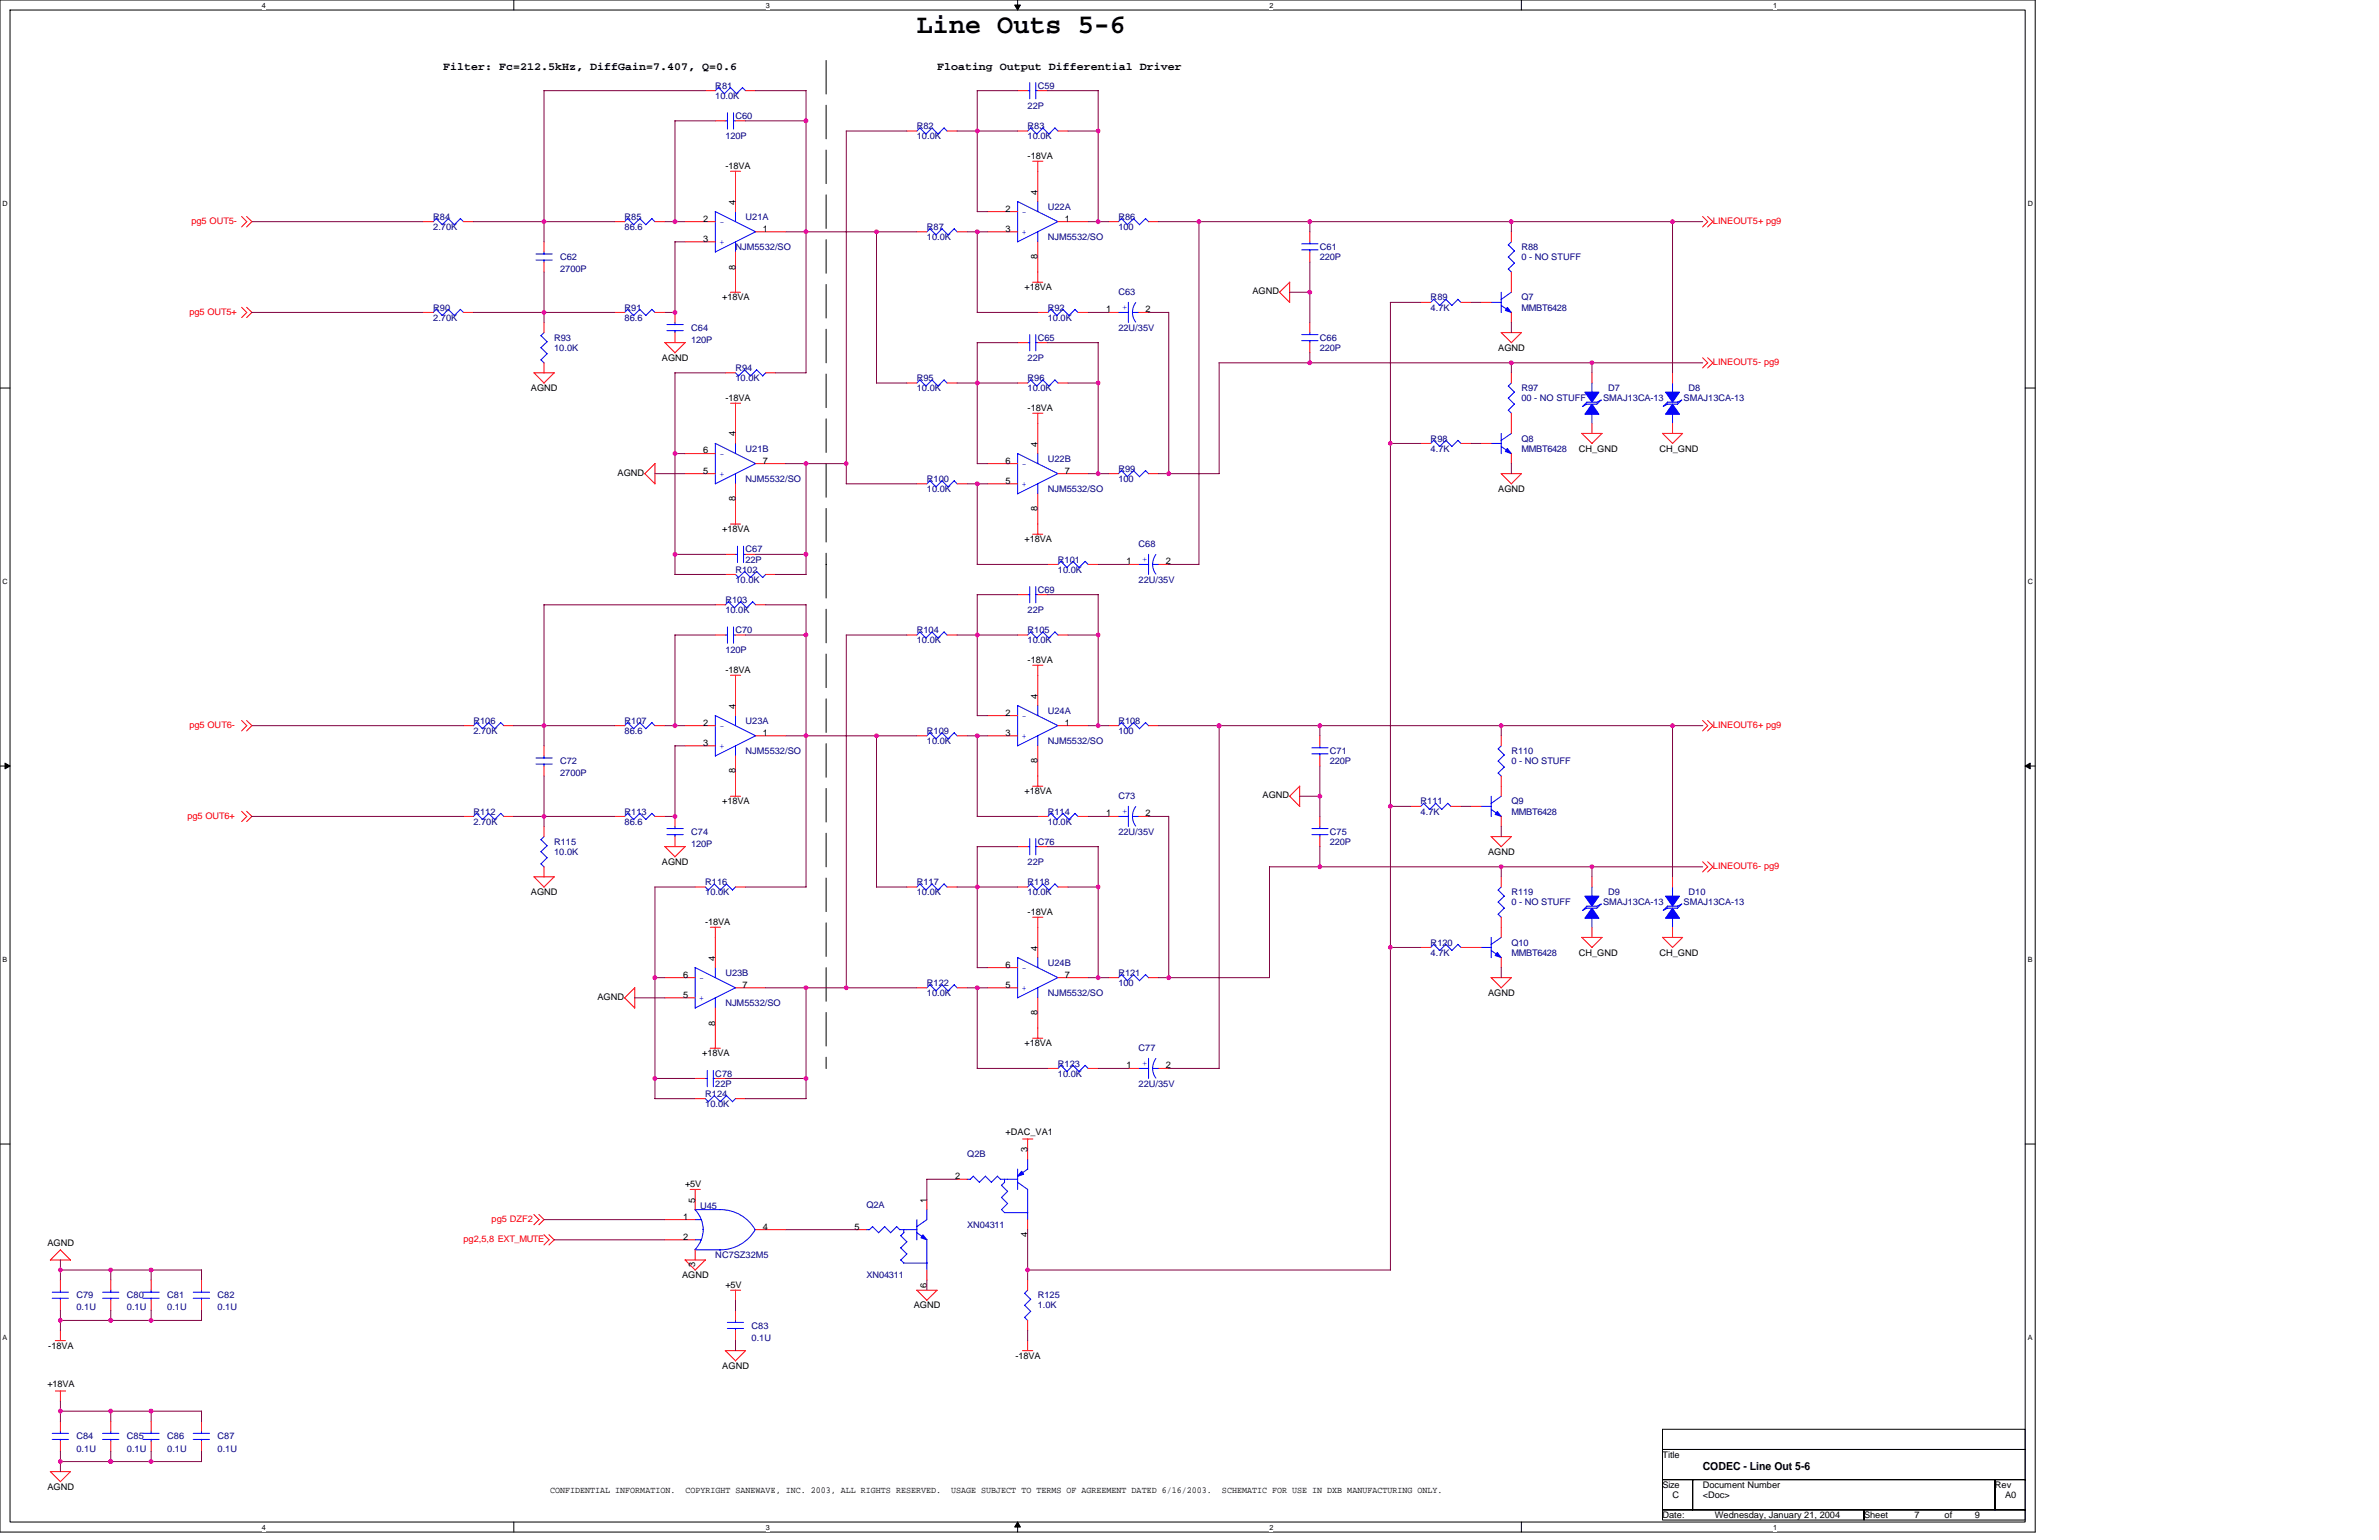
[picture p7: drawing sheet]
<svg xmlns="http://www.w3.org/2000/svg" width="432mm" height="279mm" viewBox="0 0 432 279" stroke-linecap="round" stroke-linejoin="round" font-family="sans-serif">
<defs><g id="words">
<text font-size="4.9" x="166.4" y="6">Line Outs 5-6</text>
<g font-size="2">
<text x="80.5" y="12.7">Filter: Fc=212.5kHz, DiffGain=7.407, Q=0.6</text>
<text x="170.1" y="12.7">Floating Output Differential Driver</text>
<text x="309.1" y="266.7">CODEC - Line Out 5-6</text>
</g>
<g font-size="1.7" fill="#000080">
<text x="129.8" y="16.1">R81</text>
<text x="129.8" y="17.9">10.0K</text>
<text x="188.4" y="16.1">C59</text>
<text x="133.5" y="21.6">C60</text>
<text x="166.4" y="23.4">R82</text>
<text x="186.5" y="23.4">R83</text>
<text x="186.5" y="19.8">22P</text>
<text x="131.7" y="25.3">120P</text>
<text x="166.4" y="25.3">10.0K</text>
<text x="186.5" y="25.3">10.0K</text>
<text x="78.6" y="39.9">R84</text>
<text x="78.6" y="41.7">2.70K</text>
<text x="113.4" y="39.9">R85</text>
<text x="113.4" y="41.7">86.6</text>
<text x="135.3" y="39.9">U21A</text>
<text x="168.2" y="41.7">R87</text>
<text x="190.2" y="38.1">U22A</text>
<text x="203" y="39.9">R86</text>
<text x="203" y="41.7">100</text>
<text x="101.7" y="47.2">C62</text>
<text x="133.5" y="45.4">NJM5532/SO</text>
<text x="168.2" y="43.5">10.0K</text>
<text x="190.2" y="43.5">NJM5532/SO</text>
<text x="239.6" y="45.4">C61</text>
<text x="239.6" y="47.2">220P</text>
<text x="276.1" y="45.4">R88</text>
<text x="276.1" y="47.2">0 - NO STUFF</text>
<text x="101.7" y="49.4">2700P</text>
<text x="203" y="53.6">C63</text>
<text x="78.6" y="56.3">R90</text>
<text x="78.6" y="58.2">2.70K</text>
<text x="113.4" y="56.3">R91</text>
<text x="113.4" y="58.2">86.6</text>
<text x="125.5" y="60">C64</text>
<text x="190.2" y="56.3">R92</text>
<text x="190.2" y="58.2">10.0K</text>
<text x="203" y="60">22U/35V</text>
<text x="259.7" y="54.5">R89</text>
<text x="259.7" y="56.3">4.7K</text>
<text x="276.1" y="54.5">Q7</text>
<text x="276.1" y="56.3">MMBT6428</text>
<text x="100.6" y="61.8">R93</text>
<text x="100.6" y="63.6">10.0K</text>
<text x="125.5" y="62.2">120P</text>
<text x="186.5" y="65.5">22P</text>
<text x="188.4" y="61.8">C65</text>
<text x="239.6" y="61.8">C66</text>
<text x="239.6" y="63.6">220P</text>
<text x="133.5" y="67.3">R94</text>
<text x="133.5" y="69.1">10.0K</text>
<text x="166.4" y="69.1">R95</text>
<text x="166.4" y="71">10.0K</text>
<text x="186.5" y="69.1">R96</text>
<text x="186.5" y="71">10.0K</text>
<text x="276.1" y="71">R97</text>
<text x="291.9" y="71">D7</text>
<text x="306.5" y="71">D8</text>
<text x="276.1" y="72.8">00 - NO STUFF</text>
<text x="291" y="72.8">SMAJ13CA-13</text>
<text x="305.6" y="72.8">SMAJ13CA-13</text>
<text x="135.3" y="81.9">U21B</text>
<text x="190.2" y="83.8">U22B</text>
<text x="259.7" y="80.1">R98</text>
<text x="259.7" y="81.9">4.7K</text>
<text x="276.1" y="80.1">Q8</text>
<text x="276.1" y="81.9">MMBT6428</text>
<text x="135.3" y="87.4">NJM5532/SO</text>
<text x="168.2" y="87.4">R100</text>
<text x="168.2" y="89.3">10.0K</text>
<text x="190.2" y="89.3">NJM5532/SO</text>
<text x="203" y="85.6">R99</text>
<text x="203" y="87.4">100</text>
<text x="135.3" y="100.2">C67</text>
<text x="206.7" y="99.3">C68</text>
<text x="133.5" y="103.9">R102</text>
<text x="133.5" y="105.7">10.0K</text>
<text x="135.3" y="102.1">22P</text>
<text x="188.4" y="107.5">C69</text>
<text x="192" y="102.1">R101</text>
<text x="192" y="103.9">10.0K</text>
<text x="206.7" y="105.7">22U/35V</text>
<text x="131.7" y="109.4">R103</text>
<text x="131.7" y="111.2">10.0K</text>
<text x="186.5" y="111.2">22P</text>
<text x="131.7" y="118.5">120P</text>
<text x="133.5" y="114.9">C70</text>
<text x="166.4" y="114.9">R104</text>
<text x="166.4" y="116.7">10.0K</text>
<text x="186.5" y="114.9">R105</text>
<text x="186.5" y="116.7">10.0K</text>
<text x="85.9" y="131.3">R106</text>
<text x="113.4" y="131.3">R107</text>
<text x="135.3" y="131.3">U23A</text>
<text x="190.2" y="129.5">U24A</text>
<text x="203" y="131.3">R108</text>
<text x="85.9" y="133.1">2.70K</text>
<text x="113.4" y="133.1">86.6</text>
<text x="135.3" y="136.8">NJM5532/SO</text>
<text x="168.2" y="133.1">R109</text>
<text x="168.2" y="135">10.0K</text>
<text x="190.2" y="135">NJM5532/SO</text>
<text x="203" y="133.1">100</text>
<text x="241.4" y="136.8">C71</text>
<text x="274.3" y="136.8">R110</text>
<text x="101.7" y="138.6">C72</text>
<text x="101.7" y="140.8">2700P</text>
<text x="241.4" y="138.6">220P</text>
<text x="274.3" y="138.6">0 - NO STUFF</text>
<text x="85.9" y="147.8">R112</text>
<text x="85.9" y="149.6">2.70K</text>
<text x="113.4" y="147.8">R113</text>
<text x="113.4" y="149.6">86.6</text>
<text x="190.2" y="147.8">R114</text>
<text x="190.2" y="149.6">10.0K</text>
<text x="203" y="145">C73</text>
<text x="257.9" y="145.9">R111</text>
<text x="257.9" y="147.8">4.7K</text>
<text x="274.3" y="145.9">Q9</text>
<text x="274.3" y="147.8">MMBT6428</text>
<text x="100.6" y="153.3">R115</text>
<text x="100.6" y="155.1">10.0K</text>
<text x="125.5" y="151.4">C74</text>
<text x="125.5" y="153.6">120P</text>
<text x="188.4" y="153.3">C76</text>
<text x="203" y="151.4">22U/35V</text>
<text x="241.4" y="151.4">C75</text>
<text x="241.4" y="153.3">220P</text>
<text x="128" y="160.6">R116</text>
<text x="166.4" y="160.6">R117</text>
<text x="186.5" y="160.6">R118</text>
<text x="186.5" y="156.9">22P</text>
<text x="128" y="162.4">10.0K</text>
<text x="166.4" y="162.4">10.0K</text>
<text x="186.5" y="162.4">10.0K</text>
<text x="274.3" y="162.4">R119</text>
<text x="274.3" y="164.2">0 - NO STUFF</text>
<text x="291" y="164.2">SMAJ13CA-13</text>
<text x="291.9" y="162.4">D9</text>
<text x="305.6" y="164.2">SMAJ13CA-13</text>
<text x="306.5" y="162.4">D10</text>
<text x="259.7" y="171.6">R120</text>
<text x="259.7" y="173.4">4.7K</text>
<text x="274.3" y="171.6">Q10</text>
<text x="274.3" y="173.4">MMBT6428</text>
<text x="131.7" y="177">U23B</text>
<text x="168.2" y="178.9">R122</text>
<text x="190.2" y="175.2">U24B</text>
<text x="203" y="177">R121</text>
<text x="203" y="178.9">100</text>
<text x="131.7" y="182.5">NJM5532/SO</text>
<text x="168.2" y="180.7">10.0K</text>
<text x="190.2" y="180.7">NJM5532/SO</text>
<text x="206.7" y="190.8">C77</text>
<text x="129.8" y="195.3">C78</text>
<text x="129.8" y="197.1">22P</text>
<text x="192" y="193.5">R123</text>
<text x="192" y="195.3">10.0K</text>
<text x="206.7" y="197.1">22U/35V</text>
<text x="128" y="199">R124</text>
<text x="128" y="200.8">10.0K</text>
<text x="175.6" y="210">Q2B</text>
<text x="127.1" y="219.3">U45</text>
<text x="157.3" y="219.1">Q2A</text>
<text x="175.6" y="222.8">XN04311</text>
<text x="129.8" y="228.2">NC7SZ32M5</text>
<text x="157.3" y="231.9">XN04311</text>
<text x="13.9" y="235.6">C79</text>
<text x="13.9" y="237.7">0.1U</text>
<text x="23" y="235.6">C80</text>
<text x="23" y="237.7">0.1U</text>
<text x="30.4" y="235.6">C81</text>
<text x="30.4" y="237.7">0.1U</text>
<text x="39.5" y="235.6">C82</text>
<text x="39.5" y="237.7">0.1U</text>
<text x="188.4" y="235.6">R125</text>
<text x="188.4" y="237.4">1.0K</text>
<text x="136.4" y="241">C83</text>
<text x="136.4" y="243.2">0.1U</text>
<text x="13.9" y="261.2">C84</text>
<text x="13.9" y="263.4">0.1U</text>
<text x="23" y="261.2">C85</text>
<text x="23" y="263.4">0.1U</text>
<text x="30.4" y="261.2">C86</text>
<text x="30.4" y="263.4">0.1U</text>
<text x="39.5" y="261.2">C87</text>
<text x="39.5" y="263.4">0.1U</text>
</g>
<g font-size="1.7">
<text x="186.5" y="28.9">-18VA</text>
<text x="131.7" y="30.7">-18VA</text>
<text x="188.3" y="35.3" transform="rotate(-90 188.3 35.3)">4</text>
<text x="127.6" y="40.2">2</text>
<text x="133.5" y="37.1" transform="rotate(-90 133.5 37.1)">4</text>
<text x="182.5" y="38.4">2</text>
<text x="193.3" y="40.2">1</text>
<text x="127.6" y="43.9">3</text>
<text x="138.4" y="42">1</text>
<text x="182.5" y="42">3</text>
<text x="188.3" y="47.1" transform="rotate(-90 188.3 47.1)">8</text>
<text x="133.5" y="48.9" transform="rotate(-90 133.5 48.9)">8</text>
<text x="186" y="52.7">+18VA</text>
<text x="227.3" y="53.4">AGND</text>
<text x="131.1" y="54.5">+18VA</text>
<text x="200.8" y="56.7">1</text>
<text x="207.9" y="56.7">2</text>
<text x="120.1" y="65.5">AGND</text>
<text x="271.9" y="63.6">AGND</text>
<text x="96.4" y="71">AGND</text>
<text x="131.7" y="72.8">-18VA</text>
<text x="186.5" y="74.6">-18VA</text>
<text x="127.6" y="82.3">6</text>
<text x="133.5" y="79.2" transform="rotate(-90 133.5 79.2)">4</text>
<text x="188.3" y="81" transform="rotate(-90 188.3 81)">4</text>
<text x="286.6" y="81.9">CH_GND</text>
<text x="301.2" y="81.9">CH_GND</text>
<text x="112.1" y="86.3">AGND</text>
<text x="127.6" y="85.9">5</text>
<text x="138.4" y="84.1">7</text>
<text x="182.5" y="87.8">5</text>
<text x="182.5" y="84.1">6</text>
<text x="193.3" y="85.9">7</text>
<text x="271.9" y="89.3">AGND</text>
<text x="133.5" y="91" transform="rotate(-90 133.5 91)">8</text>
<text x="188.3" y="92.8" transform="rotate(-90 188.3 92.8)">8</text>
<text x="131.1" y="96.6">+18VA</text>
<text x="186" y="98.4">+18VA</text>
<text x="204.4" y="102.4">1</text>
<text x="211.6" y="102.4">2</text>
<text x="131.7" y="122.2">-18VA</text>
<text x="186.5" y="120.4">-18VA</text>
<text x="127.6" y="131.6">2</text>
<text x="133.5" y="128.6" transform="rotate(-90 133.5 128.6)">4</text>
<text x="182.5" y="129.8">2</text>
<text x="188.3" y="126.7" transform="rotate(-90 188.3 126.7)">4</text>
<text x="193.3" y="131.6">1</text>
<text x="127.6" y="135.3">3</text>
<text x="138.4" y="133.5">1</text>
<text x="182.5" y="133.5">3</text>
<text x="133.5" y="140.3" transform="rotate(-90 133.5 140.3)">8</text>
<text x="188.3" y="138.5" transform="rotate(-90 188.3 138.5)">8</text>
<text x="131.1" y="145.9">+18VA</text>
<text x="186" y="144.1">+18VA</text>
<text x="200.8" y="148.1">1</text>
<text x="207.9" y="148.1">2</text>
<text x="229.2" y="144.8">AGND</text>
<text x="270.1" y="155.1">AGND</text>
<text x="120.1" y="156.9">AGND</text>
<text x="96.4" y="162.4">AGND</text>
<text x="128" y="167.9">-18VA</text>
<text x="186.5" y="166.1">-18VA</text>
<text x="188.3" y="172.5" transform="rotate(-90 188.3 172.5)">4</text>
<text x="286.6" y="173.4">CH_GND</text>
<text x="301.2" y="173.4">CH_GND</text>
<text x="124" y="177.4">6</text>
<text x="129.8" y="174.3" transform="rotate(-90 129.8 174.3)">4</text>
<text x="134.8" y="179.2">7</text>
<text x="182.5" y="179.2">5</text>
<text x="182.5" y="175.5">6</text>
<text x="193.3" y="177.4">7</text>
<text x="108.4" y="181.4">AGND</text>
<text x="124" y="181">5</text>
<text x="188.3" y="184.2" transform="rotate(-90 188.3 184.2)">8</text>
<text x="270.1" y="180.7">AGND</text>
<text x="127.5" y="191.7">+18VA</text>
<text x="129.8" y="186.1" transform="rotate(-90 129.8 186.1)">8</text>
<text x="186" y="189.8">+18VA</text>
<text x="204.4" y="193.8">1</text>
<text x="211.6" y="193.8">2</text>
<text x="182.5" y="205.9">+DAC_VA1</text>
<text x="186.5" y="209" transform="rotate(-90 186.5 209)">3</text>
<text x="124.4" y="215.4">+5V</text>
<text x="173.4" y="213.9">2</text>
<text x="124" y="221.3">1</text>
<text x="126.2" y="218.2" transform="rotate(-90 126.2 218.2)">5</text>
<text x="168.2" y="218.2" transform="rotate(-90 168.2 218.2)">1</text>
<text x="8.6" y="226.1">AGND</text>
<text x="124" y="224.9">2</text>
<text x="138.4" y="223.1">4</text>
<text x="155.1" y="223.1">5</text>
<text x="186.5" y="224.5" transform="rotate(-90 186.5 224.5)">4</text>
<text x="123.8" y="231.9">AGND</text>
<text x="126.2" y="229.9" transform="rotate(-90 126.2 229.9)">3</text>
<text x="131.7" y="233.7">+5V</text>
<text x="168.2" y="233.6" transform="rotate(-90 168.2 233.6)">6</text>
<text x="165.9" y="237.4">AGND</text>
<text x="8.8" y="244.7">-18VA</text>
<text x="8.6" y="251.7">+18VA</text>
<text x="131.1" y="248.4">AGND</text>
<text x="184.3" y="246.5">-18VA</text>
<text x="301.8" y="264.5">Title</text>
<text x="301.8" y="269.9">Size</text>
<text x="309.1" y="269.9">Document Number</text>
<text x="362.1" y="269.9">Rev</text>
<text x="8.6" y="270.3">AGND</text>
<text x="99.8" y="270.9">CONFIDENTIAL INFORMATION.</text>
<text x="124.4" y="270.9">COPYRIGHT SANEWAVE, INC. 2003, ALL RIGHTS RESERVED.</text>
<text x="172.6" y="270.9">USAGE SUBJECT TO TERMS OF AGREEMENT DATED 6/16/2003.</text>
<text x="221.8" y="270.9">SCHEMATIC FOR USE IN DXB MANUFACTURING ONLY.</text>
<text x="301.8" y="275.4">Date:</text>
<text x="303.6" y="271.8">C</text>
<text x="309.1" y="271.8">&lt;Doc&gt;</text>
<text x="311.3" y="275.4">Wednesday, January 21, 2004</text>
<text x="338.3" y="275.4">Sheet</text>
<text x="347.5" y="275.4">7</text>
<text x="353" y="275.4">of</text>
<text x="358.4" y="275.4">9</text>
<text x="363.9" y="271.8">A0</text>
</g>
<g font-size="1.7" fill="#f00">
<text x="34.7" y="40.6">pg5 OUT5-</text>
<text x="310.9" y="40.6">LINEOUT5+ pg9</text>
<text x="34.4" y="57.1">pg5 OUT5+</text>
<text x="310.9" y="66.2">LINEOUT5- pg9</text>
<text x="34.4" y="132.1">pg5 OUT6-</text>
<text x="310.9" y="132.1">LINEOUT6+ pg9</text>
<text x="34" y="148.5">pg5 OUT6+</text>
<text x="310.9" y="157.6">LINEOUT6- pg9</text>
<text x="89.2" y="221.7">pg5 DZF2</text>
<text x="84.1" y="225.3">pg2,5,8 EXT_MUTE</text>
</g>
<g font-size="1.7" fill="#00f">
<text x="131.5" y="39.9" transform="rotate(180 131.5 39.9)">-</text>
<text x="186.4" y="38.1" transform="rotate(180 186.4 38.1)">-</text>
<text x="186.4" y="41.8" transform="rotate(180 186.4 41.8)">+</text>
<text x="131.5" y="43.6" transform="rotate(180 131.5 43.6)">+</text>
<text x="204.6" y="56.3" transform="rotate(-90 204.6 56.3)">+</text>
<text x="131.5" y="82" transform="rotate(180 131.5 82)">-</text>
<text x="186.4" y="83.8" transform="rotate(180 186.4 83.8)">-</text>
<text x="131.5" y="85.7" transform="rotate(180 131.5 85.7)">+</text>
<text x="186.4" y="87.5" transform="rotate(180 186.4 87.5)">+</text>
<text x="208.2" y="102" transform="rotate(-90 208.2 102)">+</text>
<text x="131.5" y="131.4" transform="rotate(180 131.5 131.4)">-</text>
<text x="186.4" y="129.6" transform="rotate(180 186.4 129.6)">-</text>
<text x="131.5" y="135" transform="rotate(180 131.5 135)">+</text>
<text x="186.4" y="133.2" transform="rotate(180 186.4 133.2)">+</text>
<text x="204.6" y="147.8" transform="rotate(-90 204.6 147.8)">+</text>
<text x="127.8" y="177.1" transform="rotate(180 127.8 177.1)">-</text>
<text x="186.4" y="175.3" transform="rotate(180 186.4 175.3)">-</text>
<text x="186.4" y="178.9" transform="rotate(180 186.4 178.9)">+</text>
<text x="127.8" y="180.8" transform="rotate(180 127.8 180.8)">+</text>
<text x="208.2" y="193.5" transform="rotate(-90 208.2 193.5)">+</text>
</g>
<g font-size="1.3">
<text x="47.5" y="1.4">4</text>
<text x="139" y="1.4">3</text>
<text x="230.4" y="1.4">2</text>
<text x="321.9" y="1.4">1</text>
<text x=".5" y="37.3">D</text>
<text x="368" y="37.3">D</text>
<text x=".5" y="105.9">C</text>
<text x="368" y="105.9">C</text>
<text x=".5" y="174.5">B</text>
<text x="368" y="174.5">B</text>
<text x=".5" y="243">A</text>
<text x="368" y="243">A</text>
<text x="47.5" y="277.5">4</text>
<text x="139" y="277.5">3</text>
<text x="230.4" y="277.5">2</text>
<text x="321.9" y="277.5">1</text>
</g>
</g></defs>
<path d="M0 0h369.4v278h-369.4zM1.8 1.8h365.8v274.3h-365.8z" fill="none" stroke="#000" stroke-width=".18"/>
<g fill="#fff">
<path d="M47.5 .2h.8v1.5h-.8z"/>
<path d="M47.5 276.3h.8v1.5h-.8z"/>
</g>
<path d="M93.3 0v1.8M93.3 276.1v1.9" fill="none" stroke="#000" stroke-width=".18"/>
<g fill="#fff">
<path d="M139 .2h.7v1.5h-.7z"/>
<path d="M139 276.3h.7v1.5h-.7z"/>
</g>
<path d="M184.7 0v1.8M184.7 276.1v1.9" fill="none" stroke="#000" stroke-width=".18"/>
<path d="M184.2 .9h1l-.5 .9zM184.7 276.1l.5 1h-1z" fill="#000" stroke="#000" stroke-width=".18"/>
<g fill="#fff">
<path d="M230.4 .2h.7v1.5h-.7z"/>
<path d="M230.4 276.3h.7v1.5h-.7z"/>
</g>
<path d="M276.1 0v1.8M276.1 276.1v1.9" fill="none" stroke="#000" stroke-width=".18"/>
<g fill="#fff">
<path d="M321.9 .2h.7v1.5h-.7z"/>
<path d="M321.9 276.3h.7v1.5h-.7z"/>
<path d="M.5 36.1h.9v1.5h-.9z"/>
<path d="M368 36.1h1v1.5h-1z"/>
<path d="M.5 104.7h.9v1.5h-.9z"/>
<path d="M368 104.7h1v1.5h-1z"/>
</g>
<path d="M0 70.4h1.8M367.6 70.4h1.8" fill="none" stroke="#000" stroke-width=".18"/>
<g fill="#fff">
<path d="M.5 173.3h.8v1.4h-.8z"/>
<path d="M368 173.3h.9v1.4h-.9z"/>
</g>
<path d="M0 139h1.8M367.6 139h1.8" fill="none" stroke="#000" stroke-width=".18"/>
<path d="M.9 138.5l.9 .5-.9 .5zM367.6 139l.9-.5v1z" fill="#000" stroke="#000" stroke-width=".18"/>
<g fill="#fff">
<path d="M.5 241.9h.8v1.4h-.8z"/>
<path d="M368 241.9h.9v1.4h-.9z"/>
</g>
<path d="M0 207.6h1.8M367.6 207.6h1.8M301.8 259.3h65.8v3.7h-65.8zM301.8 263h65.8v5.5h-65.8zM301.8 268.5h5.4v5.4h-5.4zM301.8 273.9h36.5v1.9h-36.5zM307.2 268.5h54.9v5.4h-54.9zM338.3 273.9h29.3v1.9h-29.3zM362.1 268.5h5.5v5.4h-5.5z" fill="none" stroke="#000" stroke-width=".18"/>
<path d="M149.9 11v91.4M149.9 102.4v91.5" fill="none" stroke="#000" stroke-width=".18" stroke-dasharray="6.1 2"/>
<g fill="none" stroke="#f00" stroke-width=".18">
<path d="M128 16.4h1.8M135.3 16.4h1.9M184.7 16.4h1.8M188.4 16.4h1.8M43.9 39.3l.9 .9-.9 1M44.8 39.3l.9 .9-.9 1M129.8 21.9h1.9M132.6 31.1h1.8M133.5 31.1v7.3M133.5 21.9h1.8M164.6 23.8h1.8M171.9 23.8h1.8"/>
<path d="M179.2 38.4h5.5M184.7 23.8h1.8M187.5 29.3h1.8M188.4 29.3v7.3M192 23.8h1.8M309 39.3l1 .9-1 1M309.9 39.3l1 .9-1 1M43.9 55.8l.9 .9-.9 .9M44.8 55.8l.9 .9-.9 .9M76.8 40.2h1.8M76.8 56.7h1.8M84.1 40.2h1.8"/>
<path d="M84.1 56.7h1.8M98.7 43.9v1.8M98.7 47.5v1.9M98.7 58.5v1.8M111.5 40.2h1.9M111.5 56.7h1.9M118.9 40.2h1.8M118.9 56.7h1.8M122.5 56.7v1.8M124.4 40.2h5.4M124.4 43.9h5.4M132.6 53h1.8"/>
<path d="M133.5 45.7v7.3M137.2 42.1h5.4M166.4 42.1h1.8M173.7 42.1h1.9M179.2 42.1h5.5M187.4 51.2h1.9M188.4 43.9v7.3M188.4 56.7h1.8M192 40.2h5.5M195.7 56.7h1.8M201.2 40.2h1.8M201.2 56.7h1.8"/>
<path d="M206.7 56.7h1.8M208.5 40.2h1.8M232.2 53l1.9 1.9M232.2 53l1.9-1.8v3.7M237.7 42.1v1.8M237.7 45.7v1.8M237.7 58.5v1.8M257.9 54.9h1.8M265.2 54.9h1.8M268.8 54.9h1.9M274.3 42.1v1.8M274.3 49.4v3.6"/>
<path d="M274.3 56.7v1.8M96.9 67.6l1.8 1.9M96.9 67.6h3.7l-1.9 1.9M98.7 65.8v1.8M120.7 62.1l1.8 1.9M120.7 62.2h3.7l-1.9 1.8M122.5 60.3v1.9M131.7 67.6h1.8M132.6 73.2h1.8M133.5 73.2v7.3M139 67.6h1.8M164.6 69.5h1.8"/>
<path d="M171.9 69.5h1.8M184.7 62.2h1.8M184.7 69.5h1.8M187.5 75h1.8M188.4 75v7.3M188.4 62.2h1.8M192 69.5h1.8M237.7 62.2v1.8M272.5 60.3l1.8 1.9 1.9-1.9h-3.7M274.3 67.6v1.9M274.3 75v3.6M287.1 78.6l1.8 1.9"/>
<path d="M287.1 78.6h3.7l-1.9 1.9M288.9 67.6v1.9M288.9 76.8v1.8M301.7 78.6l1.9 1.9M301.8 78.6h3.6M303.6 67.6v1.9M303.6 76.8v1.8M305.4 78.6l-1.8 1.9M309 64.9l1 .9-1 1M309.9 64.9l1 .9-1 1M117 85.9l1.9 1.9M118.9 84.1v3.7"/>
<path d="M118.9 84.1l-1.9 1.8M124.4 85.9h5.4M124.4 82.3h5.4M132.6 95.1h1.8M133.5 87.8v7.3M137.2 84.1h5.4M166.4 87.8h1.8M173.7 87.8h1.9M179.2 87.8h5.5M179.2 84.1h5.5M187.4 96.9h1.9M188.4 89.6v7.3"/>
<path d="M192 85.9h5.5M201.2 85.9h1.8M208.5 85.9h1.8M257.9 80.5h1.8M265.2 80.5h1.8M268.8 80.5h1.9M272.5 85.9l1.8 1.9M272.5 85.9h3.7l-1.9 1.9M274.3 82.3v1.8M129.8 115.2h1.9M129.8 109.7h1.9M131.7 104.2h1.8"/>
<path d="M131.7 100.6h1.8M133.5 115.2h1.8M135.3 100.6h1.9M137.2 109.7h1.8M139 104.2h1.8M164.6 115.2h1.8M171.9 115.2h1.8M184.7 115.2h1.8M184.7 107.9h1.8M188.4 107.9h1.8M190.2 102.4h1.8M192 115.2h1.8"/>
<path d="M197.5 102.4h1.8M204.8 102.4h1.9M210.3 102.4h1.8M43.9 130.7l.9 1-.9 .9M44.8 130.7l.9 1-.9 .9M84.1 131.7h1.8M91.4 131.7h1.9M98.7 135.3v1.9M98.7 139v1.8M111.5 131.7h1.9M118.9 131.7h1.8M124.4 131.7h5.4"/>
<path d="M124.4 135.3h5.4M132.6 122.5h1.8M133.5 122.5v7.3M133.5 137.2v7.3M137.2 133.5h5.4M166.4 133.5h1.8M173.7 133.5h1.9M179.2 133.5h5.5M179.2 129.8h5.5M187.5 120.7h1.8M188.4 120.7v7.3M188.4 135.3v7.3"/>
<path d="M192 131.7h5.5M201.2 131.7h1.8M208.5 131.7h1.8M239.6 133.5v1.8M239.6 137.2v1.8M272.5 133.5v1.8M309 130.7l1 1-1 .9M309.9 130.7l1 1-1 .9M43.9 147.2l.9 .9-.9 1M44.8 147.2l.9 .9-.9 1M84.1 148.1h1.8M91.4 148.1h1.9"/>
<path d="M96.9 159.1h3.7l-1.9 1.9zM98.7 149.9v1.9M98.7 157.3v1.8M111.5 148.1h1.9M118.9 148.1h1.8M120.7 153.6l1.8 1.8M120.7 153.6h3.7l-1.9 1.9M122.5 148.1v1.8M122.5 151.8v1.8M132.6 144.5h1.8M184.7 153.6h1.8M187.4 142.6h1.9"/>
<path d="M188.4 153.6h1.8M188.4 148.1h1.8M195.7 148.1h1.8M201.2 148.1h1.8M206.7 148.1h1.8M234.1 144.4l1.8 1.9M235.9 142.6v3.7M235.9 142.6l-1.8 1.9M239.6 148.1v1.8M239.6 151.8v1.8M256 146.3h1.9M263.3 146.3h1.9"/>
<path d="M267 146.3h1.8M270.6 151.8l1.9 1.8M270.7 151.8h3.6M272.5 140.8v3.7M272.5 148.1v1.8M272.5 159.1v1.8M274.3 151.8l-1.8 1.8M288.9 159.1v1.8M303.6 159.1v1.8M309 156.3l1 1-1 .9M309.9 156.3l1 1-1 .9M115.2 179.2v3.7"/>
<path d="M115.2 179.2l-1.8 1.8M120.7 177.4h5.5M126.2 160.9h1.8M128.9 168.2h1.9M129.8 168.2v7.4M133.5 160.9h1.8M133.5 179.2h5.5M164.6 160.9h1.8M166.4 179.2h1.8M171.9 160.9h1.8M173.7 179.2h1.9M179.2 179.2h5.5"/>
<path d="M179.2 175.6h5.5M184.7 160.9h1.8M187.5 166.4h1.8M188.4 166.4v7.3M192 177.4h5.5M192 160.9h1.8M201.2 177.4h1.8M208.5 177.4h1.8M257.9 171.9h1.8M265.2 171.9h3.6M270.6 177.4l1.9 1.8M270.7 177.4h3.6"/>
<path d="M272.5 166.4v3.7M272.5 173.7v1.9M274.3 177.4l-1.8 1.8M288.9 171.9l-1.8-1.8h3.7l-1.9 1.8M288.9 168.2v1.9M303.6 168.2v1.9M305.4 170.1l-1.8 1.8M305.4 170.1h-3.6l1.8 1.8M113.3 181l1.9 1.9M120.7 181h5.5M126.2 199.3h1.8M126.2 195.7h1.8"/>
<path d="M128.9 190.2h1.8M129.8 182.9v7.3M129.8 195.7h1.9M133.5 199.3h1.8M187.4 188.4h1.9M188.4 181v7.4M190.2 193.8h1.8M197.5 193.8h1.8M204.8 193.8h1.9M210.3 193.8h1.8M125.3 215.8h1.8M126.2 215.8v3.7"/>
<path d="M168.2 217.6v1.9M173.7 214h1.9M185.6 206.7h1.9M186.5 206.7v3.6M9.1 228.6h3.7l-1.8-1.8-1.9 1.8M11 232.2v1.9M11 235.9v1.8M20.1 232.2v1.9M20.1 235.9v1.8M27.4 232.2v1.9M27.4 235.9v1.8M36.6 232.2v1.9"/>
<path d="M36.6 235.9v1.8M96.9 220.3l.9 1-.9 .9M97.8 220.3l.9 1-.9 .9M98.7 224l1 .9-1 1M99.6 224l1 .9-1 1M120.7 221.3h5.5M120.7 224.9h5.5M124.3 228.6l1.9 1.8M124.4 228.6h3.6M126.2 226.8v1.8M128 228.6l-1.8 1.8M132.6 234.1h1.8"/>
<path d="M133.5 234.1v1.8M133.5 237.7v1.9M137.2 223.1h5.4M155.4 223.1h1.9M166.4 234.1l1.8 1.8M166.4 234.1h3.7M168.2 230.4v1.8M170.1 234.1l-1.9 1.8M186.5 221.3v1.8M186.5 232.2v1.9M186.5 239.6v1.8M10 243.2h1.9"/>
<path d="M10.1 252.4h1.8M11 241.4v1.8M11 252.4v1.8M11 257.9v1.8M20.1 257.9v1.8M27.4 257.9v1.8M36.6 257.9v1.8M133.5 241.4v1.8M135.3 245l-1.8 1.9-1.8-1.9h3.6M185.6 245h1.9M186.5 243.2v1.8M9.1 267l1.9 1.8"/>
<path d="M9.1 267h3.7l-1.9 1.8M11 261.5v1.8M20.1 261.5v1.8M27.4 261.5v1.8M36.6 261.5v1.8"/>
</g>
<g fill="none" stroke="#00f" stroke-width=".18">
<path d="M129.8 16.5l.6-.6 1.1 1.1M133.7 17l-1.1-1.1-1.1 1.1M135.3 16.4l-.6-.5-1.1 1.1M186.5 16.4h.4M186.9 15v2.9M188 16.4h.4M188 15v2.9M83.5 39.6l.6 .6M83.6 39.7l-1.2 1.1M113.9 39.6l1.1 1.2M113.9 39.7l-.6 .5M118.3 39.6l.6 .6"/>
<path d="M118.3 39.7l-1.1 1.1M131.6 21.9h.4M132 20.5v2.9M133.1 21.9h.4M133.1 20.5v2.9M133.5 38.4v1.8M167 23.2l-.6 .6M169.2 23.2l-1.1 1.1-1.1-1.1M171.3 23.2l.6 .6M171.4 23.2l-1.1 1.1-1.1-1.1M184.7 36.6l7.3 3.6-7.3 3.7zM187.1 23.2l-.6 .6"/>
<path d="M188.4 36.6v1.8M189.3 23.2l1.1 1.1M189.3 23.2l-1.1 1.1-1.1-1.1M191.5 23.2l.5 .6M191.5 23.2l-1.1 1.1M205.7 39.7l1.1 1.1M205.8 39.6l-1.2 1.2M207.9 39.7l.6 .5M207.9 39.6l-1.1 1.2M78.6 40.2l.6-.6 1.1 1.2M78.6 56.7l.6-.6 1.1 1.1M82.5 40.8l-1.2-1.2-1 1.2"/>
<path d="M82.5 57.2l-1.2-1.1-1 1.2M83.5 56.1l.6 .6M83.6 56.1l-1.2 1.2M97.3 46.1h2.9M97.3 47.2h2.9M98.7 45.7v.4M98.7 47.2v.4M113.9 56.1l1.1 1.1M113.9 56.1l-.6 .6M117.2 40.8l-1.1-1.2-1.1 1.2M117.2 57.2l-1.1-1.1-1.1 1.2M118.3 56.1l.6 .6"/>
<path d="M118.3 56.1l-1.1 1.2M121.1 58.9h2.9M121.1 60h2.9M122.5 58.5v.4M122.5 60v.4M133.5 43.9v1.8M137.2 42l-7.4 3.7v-7.3l7.4 3.7M168.8 41.5l-.6 .6M171 41.5l1.1 1.1M171 41.5l-1.1 1.1-1.1-1.1M173.2 41.5l.6 .6M173.2 41.5l-1.1 1.1"/>
<path d="M188.4 42v1.9M190.7 56.1l1.2 1.2M190.8 56.1l-.6 .6M191.8 57.2l1.2-1.1 1.1 1.2M195.7 56.7l-.6-.6-1.1 1.1M203 56.7h1.8M203 40.2l.6-.6 1.1 1.2M204.8 54.8v3.7M205.5 56.7h1.2M206.1 54.9l-.5 1-.1 .8 .3 1.1 .3 .6M236.3 45.3h2.9M236.3 44.2h2.9"/>
<path d="M237.7 43.9v.3M237.7 45.3v.4M260.2 54.3l1.1 1.1M260.2 54.3l-.5 .6M262.4 54.3l1.1 1.1M262.4 54.3l-1.1 1.1M264.6 54.3l.6 .6M264.6 54.3l-1.1 1.1M270.6 54.9h1.9M272.5 53v3.7M272.5 55.4l1.8 1.3M273.8 44.4l1.1 1.2"/>
<path d="M274.3 53l-1.8 1.3M274.3 43.9l-.6 .5M274.9 45.5l-1.2 1.2 1.2 1.1-1.2 1 .6 .6M98.2 60.9l1.1 1.1M98.2 63.1l1.1 1.1M98.2 65.3l.6 .5M98.7 60.3l-.5 .6M99.3 62l-1.1 1.1M99.3 64.2l-1.1 1.1M133.5 67.6l.6 .6M135.1 67.1l1.1 1.1M135.2 67.1l-1.2 1.1"/>
<path d="M137.3 67.1l1.2 1.1 .5-.6M137.4 67.1l-1.2 1.1M171.3 68.9l.6 .6M171.4 68.9l-1.1 1.2-1.1-1.2-1.1 1.2-1.1-1.2-.6 .6M186.5 62.2h.4M186.9 60.7v2.9M188 62.2h.4M188 60.7v2.9M189.3 68.9l1.1 1.2M189.3 68.9l-1.1 1.2-1.1-1.2-.6 .6M192 69.5l-.5-.6-1.1 1.1M236.3 61.8h2.9"/>
<path d="M236.3 60.7h2.9M237.7 60.3v.4M237.7 61.8v.4M260.2 79.9l1.1 1.1M260.2 79.9l-.5 .6M262.4 79.9l1.1 1.1M262.4 79.9l-1.1 1.1M264.6 79.9l.6 .6M264.6 79.9l-1.1 1.1M272.5 78.6v3.7M273.8 74.4l.5 .6M274.3 78.6l-1.8 1.3"/>
<path d="M274.3 69.5l-.6 .6 1.2 1.1-1.2 1 1.2 1.1-1.2 1.1M288 73h1.9l.7-.4-.7 .7h-1.9M288 73l-.7 .7 .7-.4M288.9 69.5v1.8M288.9 75v1.8M302.6 73h1.9l.7-.4-.7 .7h-1.9l-.7 .4zM303.6 69.5v1.8M303.6 75v1.8M133.5 80.4v1.9M133.5 85.9v1.9M133.9 99.1v3M135 99.1v3"/>
<path d="M137.2 84.1l-7.4-3.7v7.4M137.2 84.1l-7.4 3.7M171 87.2l1.1 1.1M171 87.2l-1.1 1.1-1.1-1.1-.6 .6M173.8 87.8l-.6-.6-1.1 1.1M184.7 82.3l7.3 3.6M184.7 82.3v7.3l7.3-3.7M188.4 82.3v1.8M188.4 87.8v1.8M203.6 85.4l-.6 .5M205.8 85.4l-1.1 1.1-1.2-1.1M207.9 85.4l.6 .6"/>
<path d="M207.9 85.4l-1.1 1.1-1.1-1.1M270.6 80.5h1.9M272.5 81l1.8 1.3M131.6 115.2h.4M132 113.7v3M132.2 109.2l1.1 1.1M132.2 109.2l-.6 .5M133.1 115.2h.4M133.1 113.7v3M133.5 100.6h.4M133.5 104.2l.6 .6M134.9 100.6h.4"/>
<path d="M135.1 103.7l1.1 1.1M135.2 103.7l-1.2 1.1M135.5 110.3l-1.1-1.1-1.1 1.1M136.6 109.2l.6 .5M136.6 109.2l-1.1 1.1M137.3 103.7l1.2 1.1 .5-.6M137.4 103.7l-1.2 1.1M167 114.7l1.1 1.1M167 114.6l-.6 .6M169.2 114.7l1.1 1.1M169.2 114.6l-1.1 1.2M171.3 114.7l.6 .5"/>
<path d="M171.4 114.6l-1.2 1.2M186.5 107.9h.4M186.9 106.4v3M187.1 114.7l1.1 1.1M187.1 114.6l-.6 .6M188 107.9h.4M188 106.4v3M189.3 114.7l1.1 1.1M189.3 114.6l-1.1 1.2M191.5 114.7l.5 .5M191.5 114.6l-1.1 1.2M192.6 101.8l-.6 .6"/>
<path d="M194.8 101.9l1.1 1.1M194.8 101.8l-1.1 1.2-1.1-1.1M197 101.9l.5 .5M197 101.8l-1.1 1.2M206.7 102.4h1.8M208.5 100.6v3.6M209.2 102.4h1.1M209.8 100.6l-.5 1-.1 .8 .2 1.1 .4 .7M88.7 131.1l1.1 1.1M88.7 131.1l-1.1 1.1-1.1-1.1-.6 .6M91.4 131.7l-.5-.6-1.1 1.1M97.3 137.5h2.9"/>
<path d="M97.3 138.6h2.9M98.7 137.2v.3M98.7 138.6v.4M113.9 131.1l1.1 1.1M113.9 131.1l-.6 .6M118.3 131.1l.6 .6M118.3 131.1l-1.1 1.1-1.1-1.1-1.1 1.1M129.8 129.8l7.4 3.7-7.4 3.7zM133.5 129.8v1.9M133.5 135.3v1.9M168.8 132.9l1.1 1.2M168.8 132.9l-.6 .6"/>
<path d="M171 132.9l1.1 1.2M171 132.9l-1.1 1.1M173.2 132.9l.6 .6M173.2 132.9l-1.1 1.1M184.7 135.3l7.3-3.6-7.3-3.7v7.3M188.4 128v1.8M188.4 133.5v1.8M205.8 131.1l-1.1 1.1-1.1-1.1-.6 .6M207.9 131.1l.6 .6M207.9 131.1l-1.1 1.1-1.1-1.1M238.1 136.8h2.9M238.1 135.7h2.9"/>
<path d="M239.6 135.3v.4M239.6 136.8v.4M271.9 135.9l1.1 1.1-1.1 1.1M271.9 138.1l1.1 1.1M272.5 135.3l-.6 .6M273 139.2l-1.1 1.1M85.9 148.1l.6-.5 1.1 1.1M88.7 147.6l1.1 1.1M88.7 147.6l-1.1 1.1M91.4 148.1l-.5-.5-1.1 1.1M98.2 152.3l1.1 1.2M98.2 154.5l1.1 1.1"/>
<path d="M98.2 156.7l.6 .6M98.7 151.8l-.5 .6M99.3 153.4l-1.1 1.1M99.3 155.6l-1.1 1.1M113.9 147.6l1.1 1.1M113.9 147.6l-.6 .5M117.2 148.7l-1.1-1.1-1.1 1.1M118.3 147.6l.6 .5M118.3 147.6l-1.1 1.1M121.1 151.4h2.9M121.1 150.3h2.9M122.5 149.9v.4"/>
<path d="M122.5 151.4v.4M186.5 153.6h.4M186.9 152.1v3M188 153.6h.4M188 152.1v3M190.7 147.6l1.2 1.1M190.8 147.6l-.6 .5M191.8 148.7l1.2-1.1 1.1 1.1M195.7 148.1l-.6-.5-1.1 1.1M203 148.1h1.8M204.8 146.3v3.6M205.5 148.1h1.2"/>
<path d="M206.1 146.3l-.5 1-.1 .8 .3 1.1 .3 .7M238.1 151.4h2.9M238.1 150.3h2.9M239.6 149.9v.4M239.6 151.4v.4M258.4 145.7l1.1 1.2M258.4 145.8l-.6 .5M261.7 146.9l-1.1-1.2-1.1 1.2M263.3 146.3l-.5-.6-1.1 1.2M268.8 146.3h1.9M270.7 146.9l1.8 1.2M270.7 144.5v3.6"/>
<path d="M271.9 140.3l.6 .5M272.5 144.5l-1.9 1.3M126.2 175.5l7.3 3.7M126.2 175.6v7.3M128 160.9l.6 .6M129.6 160.4l1.2 1.1M129.7 160.4l-1.1 1.1M129.8 175.5v1.9M133.5 160.9l-.5 .6-1.1-1.1-1.2 1.1M133.5 179.2l-7.3 3.7M171 178.7l1.1 1.1M171 178.6l-1.1 1.2-1.1-1.2-.6 .6"/>
<path d="M171.3 160.4l.6 .6M171.4 160.4l-1.1 1.1-1.1-1.1-1.1 1.1-1.1-1.1-.6 .5M173.8 179.2l-.6-.6-1.1 1.2M184.7 173.7l7.3 3.7-7.3 3.7v-7.4M188.4 173.7v1.9M188.4 179.2v1.8M189.3 160.4l1.1 1.1M189.3 160.4l-1.1 1.1-1.1-1.1-.6 .5M192 161l-.5-.6-1.1 1.1M203.5 176.8l1.2 1.1M203.6 176.8l-.6 .6M205.7 176.8l1.1 1.1"/>
<path d="M205.8 176.8l-1.2 1.1M207.9 176.8l.6 .6M207.9 176.8l-1.1 1.1M260.2 171.3l1.1 1.1M260.2 171.3l-.5 .6M263.5 172.4l-1.1-1.1-1.1 1.2M264.6 171.3l.6 .6M264.6 171.3l-1.1 1.2M268.8 171.9h1.9M270.7 170.1v3.7M270.7 172.4l1.8 1.4M271.9 161.5l1.1 1.1-1.1 1.1"/>
<path d="M271.9 163.7l1.1 1.1-1.1 1.1M271.9 165.9l.6 .5M272.5 170.1l-1.9 1.3M272.5 160.9l-.6 .6M288 164.4h1.9l.7-.4-.7 .8h-1.9M288 164.4l-.7 .8 .7-.4M288.9 160.9v1.9M288.9 166.4v1.8M302.6 164.4h1.9l.7-.4-.7 .8h-1.9l-.7 .4zM303.6 160.9v1.9M303.6 166.4v1.8M128 195.7h.4"/>
<path d="M128 199.3l.6 .6M128.4 194.2v3M129.5 195.7h.3M129.5 194.2v3M129.6 198.8l1.2 1.1M129.7 198.8l-1.1 1.1M129.8 181v1.9M131.8 198.8l1.2 1.1 .5-.6M131.9 198.8l-1.2 1.1M192.6 193.3l1.1 1.1M192.6 193.3l-.6 .5M194.8 193.3l1.1 1.1"/>
<path d="M194.8 193.3l-1.1 1.1M197 193.3l.5 .6M197 193.3l-1.1 1.1M206.7 193.8h1.8M208.5 192v3.7M209.2 193.8h1.1M209.8 192l-.5 1.1-.1 .7 .2 1.1 .4 .7M168.2 219.4v1.9l-1.8 1.3M175.6 214h.5M176.7 213.4l1.1 1.1M176.7 213.4l-.6 .6M178.9 213.4l1.1 1.1"/>
<path d="M178.9 213.4l-1.1 1.1M181 213.4l.6 .6M181.1 213.4l-1.2 1.1M181.6 214h3.1M181.8 217.2l1.1 1.2M182.3 213.9v.6M182.4 214.5l-.6 .5 1.1 1.2M182.9 216.1l-1.1 1.2M182.9 218.3l-1.1 1.1 .5 .6h4.2M184.7 214.5l1.8 1.3M184.7 212.1v3.7M186.5 210.3v1.8l-1.8 1.3"/>
<path d="M186.5 215.8v5.5M9.5 235.5h2.9M9.5 234.4h2.9M11 234.1v.3M11 235.5v.4M18.6 235.5h3M18.6 234.4h3M20.1 234.1v.3M20.1 235.5v.4M25.9 235.5h3M25.9 234.4h3M27.4 234.1v.3"/>
<path d="M27.4 235.5v.4M35.1 235.5h2.9M35.1 234.4h2.9M36.6 234.1v.3M36.6 235.5v.4M126.2 221.3h1.1M126.2 224.9h1.1M132 239.9h3M133.5 239.5v.4M137.1 223.1a7.3 7.3 0 0 0-6.5-3.6h-4.4l.9 1.4 .4 1 .1 1.1a5.2 5.2 0 0 1-1.5 3.7M137.1 223.1a7.3 7.3 0 0 1-6.5 3.7h-4.4M158.4 222.5l1.1 1.2"/>
<path d="M158.4 222.5l-.6 .6h-.6M159.5 223.6l1.1-1.1 1.1 1.2M163.5 224.2l1.1 1.1M163.5 228.6l.5 .6h4.3M164 223.1v.5M164.1 223.6l-.6 .6M164.6 225.3l-1.1 1.1 1.1 1.1M164.6 227.5l-1.1 1.1M166.4 223.6l1.9 1.4M166.4 221.3v3.7M166.4 223.1h-3.1l-.5-.6-1.2 1.1M168.2 224.9v5.5"/>
<path d="M186 239l.5 .6M186.5 234.1l-.6 .6 1.2 1.1M187.1 235.7l-1.2 1.1 1.2 1.1M187.1 237.9l-1.2 1.1M11 259.7v.4M20.1 259.7v.4M27.4 259.7v.4M36.6 259.7v.4M132 241h3M133.5 241v.4M9.5 261.2h2.9M9.5 260.1h2.9"/>
<path d="M11 261.1v.4M18.6 261.2h3M18.6 260.1h3M20.1 261.1v.4M25.9 261.2h3M25.9 260.1h3M27.4 261.1v.4M35.1 261.2h2.9M35.1 260.1h2.9M36.6 261.1v.4"/>
</g>
<g fill="#00f" stroke="#00f" stroke-width=".18">
<path d="M273.6 81.4l.7 .9-1.1-.4z" fill-rule="evenodd"/>
<path d="M273.6 55.8l.7 .9-1.1-.4z" fill-rule="evenodd"/>
<path d="M167.5 224l.7 .9-1-.3z" fill-rule="evenodd"/>
<path d="M271.8 147.2l.7 .9-1.1-.3z" fill-rule="evenodd"/>
<path d="M303.6 73.3l1.2 1.9h-2.5z" fill-rule="evenodd"/>
<path d="M302.3 71.1h2.5l-1.2 1.9z" fill-rule="evenodd"/>
<path d="M271.8 172.8l.7 .9-1.1-.3z" fill-rule="evenodd"/>
<path d="M288.9 73.3l1.3 1.9h-2.5z" fill-rule="evenodd"/>
<path d="M287.7 71.1h2.5l-1.3 1.9z" fill-rule="evenodd"/>
<path d="M288.9 164.8l1.3 1.8h-2.5z" fill-rule="evenodd"/>
<path d="M287.7 162.6h2.5l-1.3 1.8z" fill-rule="evenodd"/>
<path d="M303.6 164.8l1.2 1.8h-2.5z" fill-rule="evenodd"/>
<path d="M302.3 162.6h2.5l-1.2 1.8z" fill-rule="evenodd"/>
<path d="M185.4 212.5l.4 .5-1.1 .4z" fill-rule="evenodd"/>
</g>
<g fill="none" stroke="#800040" stroke-width=".18">
<path d="M128 16.4h-29.3v27.5M137.1 16.4h9.2v51.2h-5.5M184.7 16.4h-7.3v22h1.8M190.2 16.4h9.1v23.8M122.5 21.9h7.3M122.5 21.9v18.3M135.3 21.9h11M153.6 23.8h11M153.6 23.7v64.1h12.8M173.7 23.8h11M193.8 23.8h5.5M45.7 56.7h31.1"/>
<path d="M45.7 40.2h31.1M85.9 40.2h25.6M85.9 56.7h25.6M98.7 49.4v9.1M120.7 40.2h3.7M122.5 43.9h1.9M122.5 43.9v12.8h-1.8M142.6 42.1h23.8M159.1 42v27.5h5.5M175.5 42.1h3.7M177.4 42v14.7h11M197.5 40.2h3.7"/>
<path d="M197.5 56.7h3.7M208.4 56.7h3.7v29.2M210.3 40.2h98.8M217.6 40.2v62.2h-5.5M234.1 53h3.6M237.7 40.2v1.9M237.7 47.5v11M252.3 54.9h5.6M252.4 54.8v175.6h-65.9M267 54.9h1.8M274.3 40.2v1.9M274.3 58.5v1.8"/>
<path d="M303.6 40.2v27.4M122.5 67.6h9.2M122.5 67.6v36.6M173.7 69.5h11M184.7 62.2l-7.3-.1v22h1.8M190.2 62.2l9.1-.1v23.8M193.8 69.5h5.5M221.3 65.8h87.8M221.3 65.8v20.1h-11M237.7 64v1.8M274.3 65.8v1.8M288.9 65.8v1.8"/>
<path d="M118.9 85.9h5.5M122.5 82.3h1.9M142.6 84.1h11M146.3 84.1v20.1h-5.5M175.5 87.8h3.7M177.4 87.8v14.6h12.8M197.5 85.9h3.7M252.3 80.5h5.6M267 80.5h1.8M274.3 84.1v1.8M122.5 115.2h7.3M122.5 104.2h9.2"/>
<path d="M122.5 100.6h9.2M122.5 115.2v16.5M129.8 109.7h-31.1v25.6M135.3 115.2h11M137.1 100.6h9.2M139 109.7h7.3v51.2M164.6 115.2h-11v64M173.7 115.2h11M177.4 107.9h7.3M177.4 107.9v21.9h1.8M190.2 107.9h9.1M193.8 115.2h5.5"/>
<path d="M199.3 102.4h5.5M199.3 107.9v23.8M45.7 131.7h38.4M93.2 131.7h18.4M120.7 131.7h3.7M122.5 135.3h1.9M122.5 135.3v12.8h-1.8M142.6 133.5h23.8M159.1 133.5v27.4h5.5M175.5 133.5h3.7M177.4 133.5v14.6h11M197.5 131.7h3.7"/>
<path d="M210.3 131.7h98.8M221.3 131.6v62.2h-9.2M239.6 131.6v1.9M239.6 139v9.1M272.5 131.6v1.9M303.6 131.6v27.5M45.7 148.1h38.4M93.2 148.1h18.3M98.7 140.8v9.1M184.7 153.6h-7.3v22h1.8M190.2 153.6h9.1v23.8M197.5 148.1h3.7"/>
<path d="M208.4 148.1h3.7v29.3M230.4 157.3h78.7M230.4 157.2v20.2h-20.1M235.9 144.5h3.7M239.6 153.6v3.7M252.3 146.3h3.7M265.2 146.3h1.8M272.5 149.9v1.9M272.5 157.2v1.9M288.9 157.2v1.9M118.9 177.4h1.8M118.9 160.9h7.3"/>
<path d="M118.9 160.9v38.4M135.3 160.9h11M139 179.2h27.4M146.3 179.2v20.1h-11M173.7 160.9h11M175.5 179.2h3.7M177.4 179.2v14.6h12.8M193.8 160.9h5.5M197.5 177.4h3.7M252.3 171.9h5.6M272.5 175.5v1.9M115.2 181h5.5"/>
<path d="M118.9 199.3h7.3M118.9 195.7h7.3M131.6 195.7h14.7M199.3 193.8h5.5M168.2 214h5.5M168.2 213.9v3.7M10.9 230.4h25.7v1.8M11 228.6v3.6M11 237.7v3.7M20.1 230.4v1.8M20.1 237.7v1.9M27.4 230.4v1.8"/>
<path d="M27.4 237.7v1.9M36.6 237.7v1.9h-25.7M98.7 221.3h22M100.6 224.9h20.1M133.5 235.9v1.8M142.6 223.1h12.8M168.2 232.2v1.9M186.5 223.1v9.1M10.9 256h25.7v1.9M11 254.2v3.7M20.1 256v1.9M27.4 256v1.9"/>
<path d="M133.5 243.2v1.8M186.5 241.4v1.8M11 263.3v3.7M20.1 263.3v1.9M27.4 263.3v1.9M36.6 263.3v1.9h-25.7"/>
</g>
<g fill="#f0f" stroke="#f0f" stroke-width=".18">
<circle cx="27.4" cy="256" r=".36"/>
<circle cx="20.1" cy="265.2" r=".36"/>
<circle cx="10.9" cy="265.2" r=".36"/>
<circle cx="27.4" cy="265.2" r=".36"/>
<circle cx="27.4" cy="230.4" r=".36"/>
<circle cx="20.1" cy="239.6" r=".35"/>
<circle cx="11" cy="239.6" r=".35"/>
<circle cx="27.4" cy="239.6" r=".36"/>
<circle cx="11" cy="230.4" r=".35"/>
<circle cx="20.1" cy="230.4" r=".35"/>
<circle cx="10.9" cy="256" r=".36"/>
<circle cx="20.1" cy="256" r=".36"/>
<circle cx="122.5" cy="148.1" r=".36"/>
<circle cx="199.3" cy="131.7" r=".36"/>
<circle cx="199.3" cy="115.2" r=".35"/>
<circle cx="177.4" cy="115.2" r=".36"/>
<circle cx="146.3" cy="179.2" r=".36"/>
<circle cx="221.3" cy="131.7" r=".36"/>
<circle cx="212.1" cy="177.4" r=".36"/>
<circle cx="177.4" cy="179.2" r=".36"/>
<circle cx="177.4" cy="133.5" r=".36"/>
<circle cx="177.4" cy="160.9" r=".36"/>
<circle cx="199.3" cy="177.4" r=".36"/>
<circle cx="199.3" cy="160.9" r=".35"/>
<circle cx="186.5" cy="230.4" r=".36"/>
<circle cx="159.1" cy="133.5" r=".36"/>
<circle cx="122.5" cy="56.7" r=".36"/>
<circle cx="239.6" cy="144.4" r=".35"/>
<circle cx="303.6" cy="131.7" r=".36"/>
<circle cx="288.9" cy="157.3" r=".35"/>
<circle cx="303.6" cy="40.2" r=".36"/>
<circle cx="288.9" cy="65.8" r=".35"/>
<circle cx="272.5" cy="157.3" r=".35"/>
<circle cx="272.5" cy="131.7" r=".36"/>
<circle cx="199.3" cy="40.2" r=".36"/>
<circle cx="199.3" cy="23.8" r=".35"/>
<circle cx="177.4" cy="23.8" r=".36"/>
<circle cx="153.6" cy="84.1" r=".35"/>
<circle cx="217.6" cy="40.2" r=".36"/>
<circle cx="212.1" cy="85.9" r=".36"/>
<circle cx="177.4" cy="87.8" r=".36"/>
<circle cx="177.4" cy="42" r=".36"/>
<circle cx="199.3" cy="85.9" r=".36"/>
<circle cx="199.3" cy="69.5" r=".35"/>
<circle cx="177.4" cy="69.5" r=".36"/>
<circle cx="146.3" cy="42" r=".36"/>
<circle cx="146.3" cy="100.6" r=".36"/>
<circle cx="252.4" cy="171.9" r=".35"/>
<circle cx="122.5" cy="100.6" r=".36"/>
<circle cx="274.3" cy="40.2" r=".36"/>
<circle cx="237.7" cy="40.2" r=".36"/>
<circle cx="237.7" cy="53" r=".36"/>
<circle cx="146.3" cy="84.1" r=".36"/>
<circle cx="122.5" cy="82.3" r=".36"/>
<circle cx="159.1" cy="42" r=".36"/>
<circle cx="153.6" cy="179.2" r=".35"/>
<circle cx="237.7" cy="65.8" r=".36"/>
<circle cx="274.3" cy="65.8" r=".36"/>
<circle cx="239.6" cy="157.3" r=".35"/>
<circle cx="146.3" cy="195.7" r=".36"/>
<circle cx="252.4" cy="146.3" r=".36"/>
<circle cx="252.4" cy="80.4" r=".35"/>
<circle cx="146.3" cy="133.5" r=".36"/>
<circle cx="239.5" cy="131.7" r=".36"/>
<circle cx="118.8" cy="195.7" r=".36"/>
<circle cx="118.8" cy="177.4" r=".36"/>
<circle cx="146.3" cy="21.9" r=".36"/>
<circle cx="122.5" cy="40.2" r=".36"/>
<circle cx="98.7" cy="40.2" r=".36"/>
<circle cx="98.7" cy="56.7" r=".35"/>
<circle cx="122.5" cy="131.7" r=".36"/>
<circle cx="146.3" cy="115.2" r=".36"/>
<circle cx="98.7" cy="131.7" r=".36"/>
<circle cx="98.7" cy="148.1" r=".35"/>
</g>
<use href="#words"/>
</svg>
